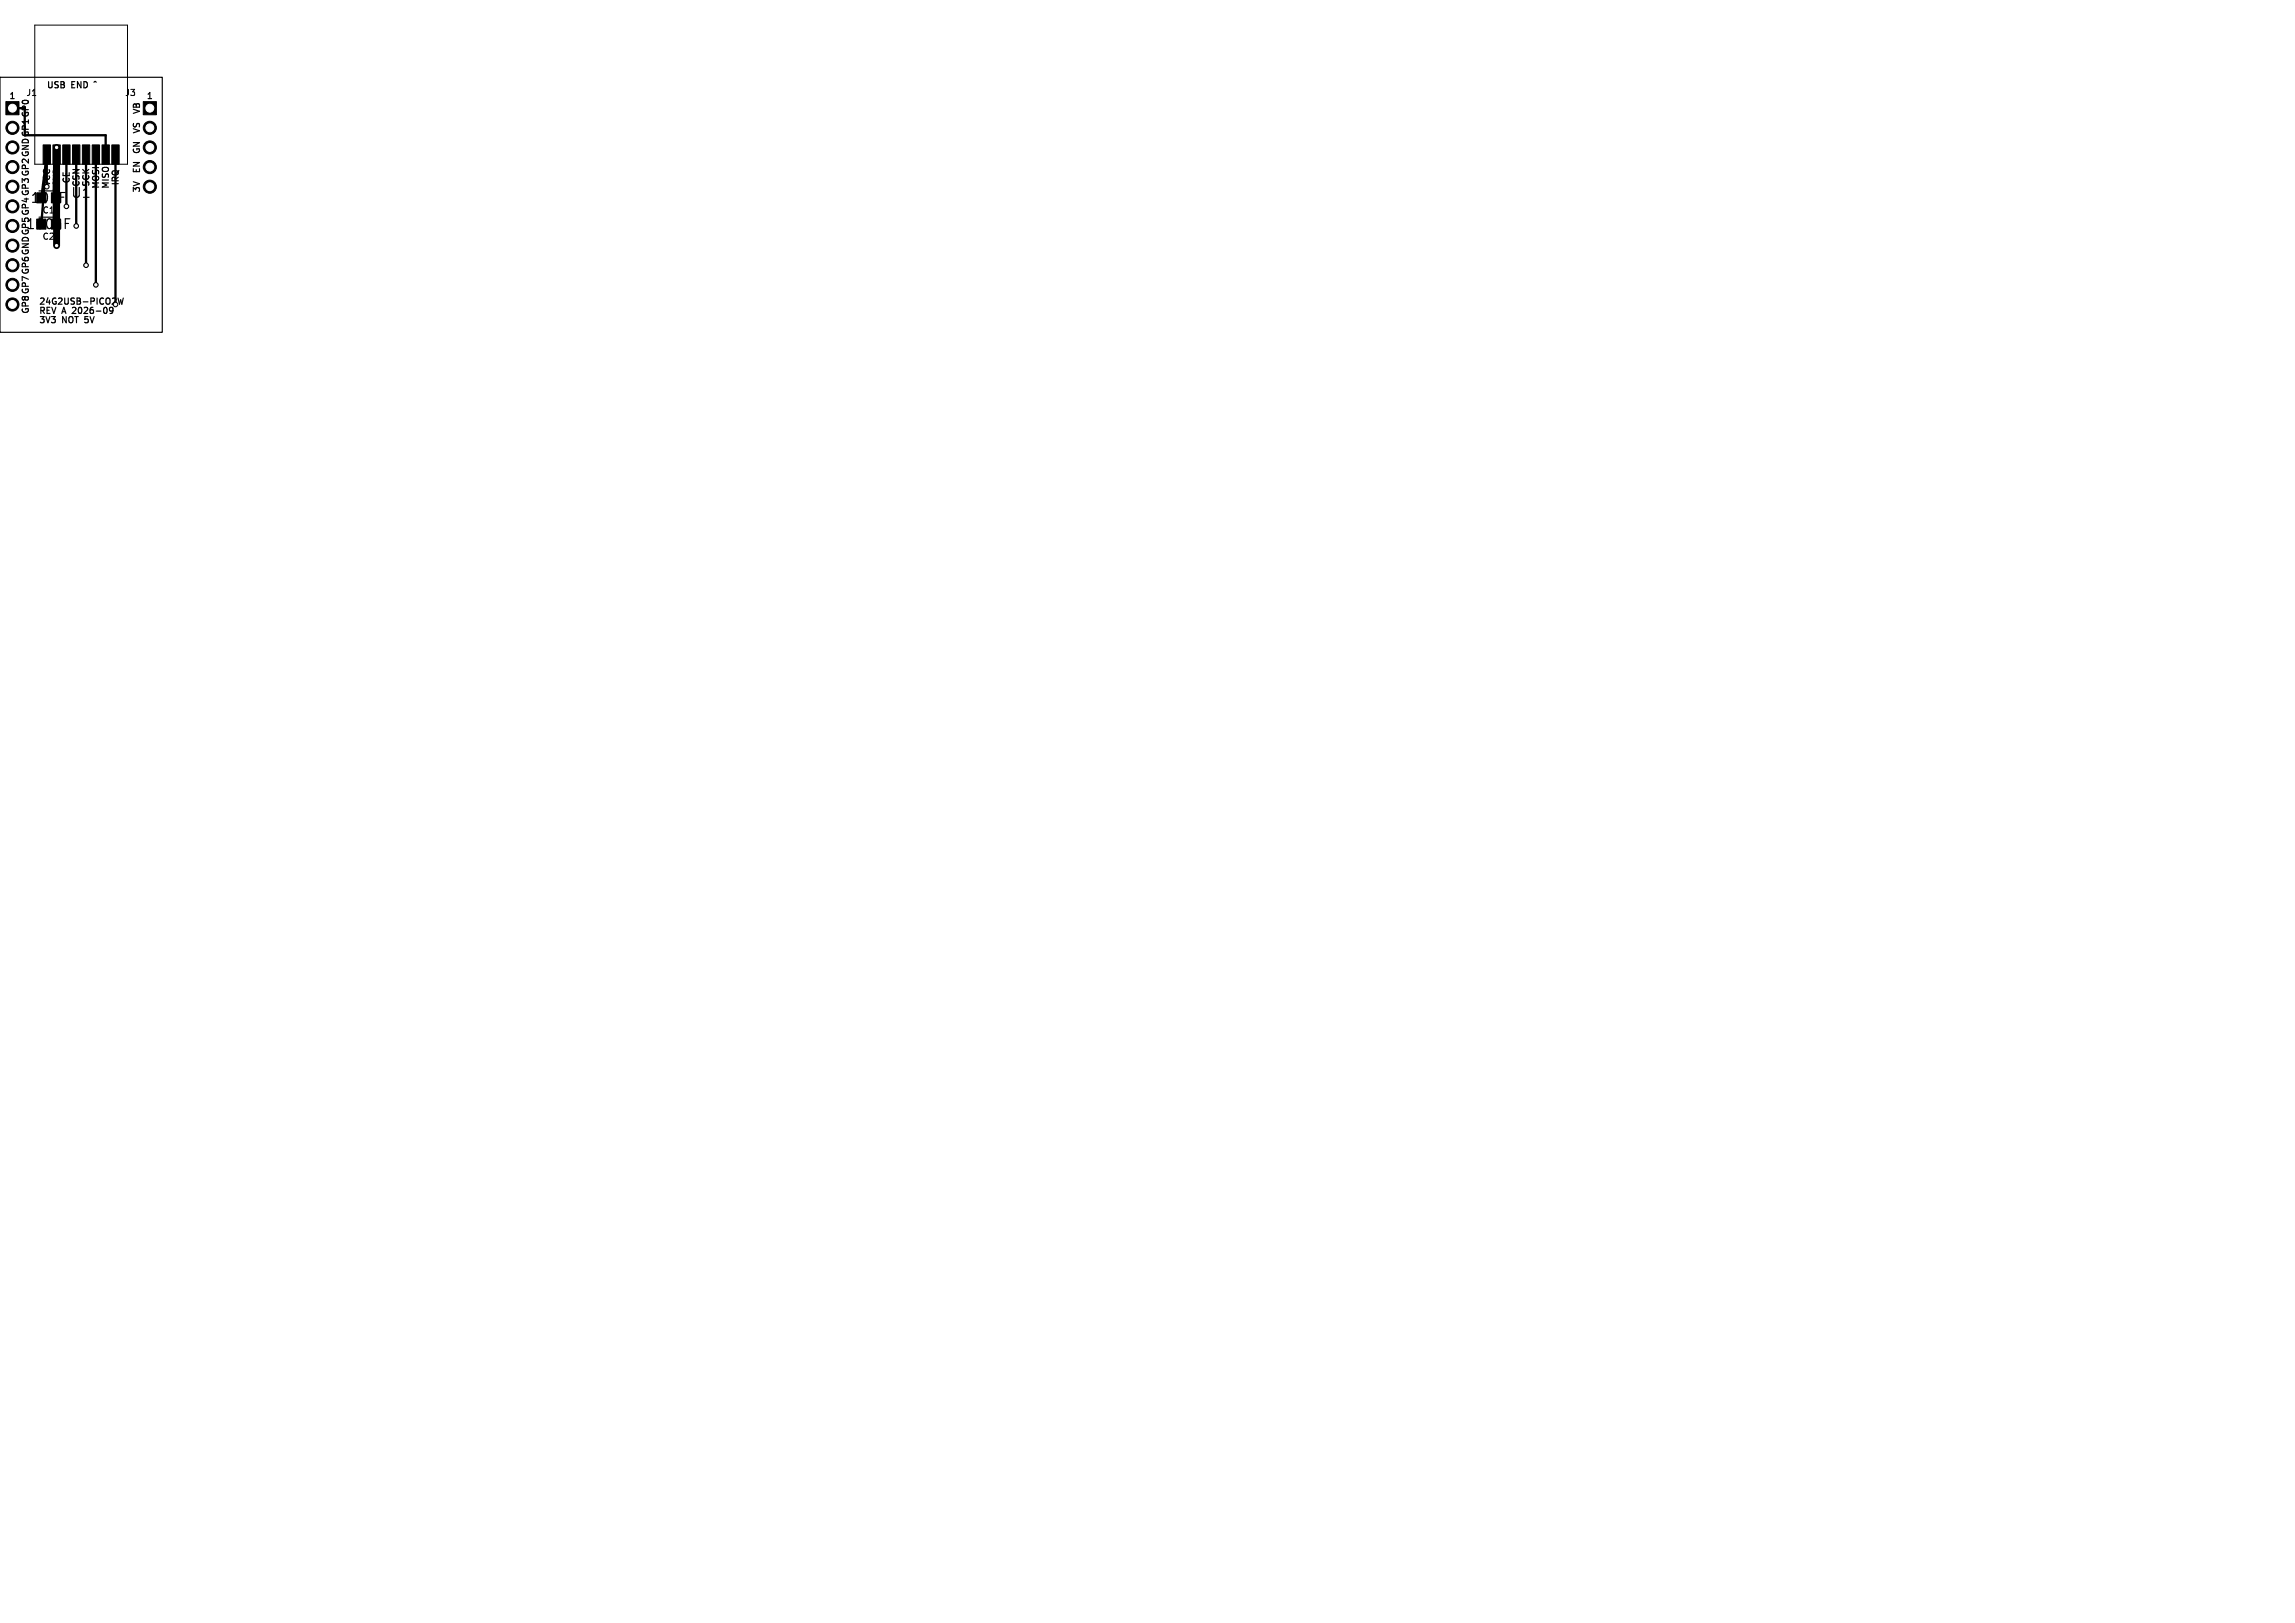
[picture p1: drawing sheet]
<svg xmlns="http://www.w3.org/2000/svg" width="297mm" height="210mm" viewBox="0 0 297 210" stroke-linecap="round" stroke-linejoin="round" font-family="sans-serif">
<defs><g id="words">
<g font-size="1.8">
<text x="3.3" y="29.9">100nF</text>
<text x="3.9" y="26.5">10uF</text>
<text x="9.1" y="25.8">U1</text>
</g>
<g font-size="1.1">
<text x="6" y="11.6">USB</text>
<text x="9.3" y="11.6">END</text>
<text x="12.6" y="11.6">^</text>
<text x="1.1" y="13">1</text>
<text x="3.3" y="12.6">J1</text>
<text x="16.1" y="12.6">J3</text>
<text x="18.3" y="17.4" transform="rotate(-90 18.3 17.4)">VS</text>
<text x="18.3" y="14.9" transform="rotate(-90 18.3 14.9)">VB</text>
<text x="18.9" y="13">1</text>
<text x="9.2" y="23.9" transform="rotate(-90 9.2 23.9)">CE</text>
<text x="18.3" y="22.5" transform="rotate(-90 18.3 22.5)">EN</text>
<text x="18.3" y="20" transform="rotate(-90 18.3 20)">GN</text>
<text x="5.4" y="27.8">C1</text>
<text x="7.9" y="24.3" transform="rotate(-90 7.9 24.3)">GND</text>
<text x="10.5" y="24.3" transform="rotate(-90 10.5 24.3)">CSN</text>
<text x="11.8" y="24.3" transform="rotate(-90 11.8 24.3)">SCK</text>
<text x="13" y="24.5" transform="rotate(-90 13 24.5)">MOSI</text>
<text x="14.3" y="24.5" transform="rotate(-90 14.3 24.5)">MISO</text>
<text x="15.6" y="24.1" transform="rotate(-90 15.6 24.1)">IRQ</text>
<text x="18.3" y="25" transform="rotate(-90 18.3 25)">3V</text>
<text x="5.4" y="31.2">C2</text>
<text x="3.9" y="40.7" transform="rotate(-90 3.9 40.7)">GP8 GP7 GP6 GNDGP5 GP4 GP3 GP2 GNDGP1 GP0</text>
<text x="5" y="40.8">REV</text>
<text x="8.1" y="40.8">A</text>
<text x="9.7" y="40.8">2026-09</text>
<text x="5" y="42">3V3</text>
<text x="8.1" y="42">NOT</text>
<text x="11.3" y="42">5V</text>
</g>
<g font-size="1.1" fill="#fff">
<text x="6.7" y="24.2" transform="rotate(-90 6.7 24.2)">VCC</text>
<text x="5" y="39.6">24G2USB-PICO2W</text>
</g>
</g></defs>
<g fill="#000" stroke="#000" stroke-width=".13">
<path d="M.8 13.2h1.7v1.7h-1.7zM18.5 13.2h1.7v1.7h-1.7zM5.6 18.8h.9v2.5h-.9zM6.8 18.8h1v2.5h-1zM8.1 18.8h1v2.5h-1zM9.4 18.8h.9v2.5h-.9zM10.7 18.8h.9v2.5h-.9zM11.9 18.8h1v2.5h-1zM13.2 18.8h.9v2.5h-.9zM14.5 18.8h.9v2.5h-.9z"/>
<circle cx="1.6" cy="19.1" r=".85"/>
<circle cx="1.6" cy="16.5" r=".85"/>
<circle cx="7.3" cy="19.1" r=".3"/>
<circle cx="19.4" cy="16.5" r=".85"/>
<circle cx="19.4" cy="19.1" r=".85"/>
<circle cx="1.6" cy="24.2" r=".85"/>
<circle cx="1.6" cy="31.8" r=".85"/>
<circle cx="1.6" cy="26.7" r=".85"/>
<circle cx="1.6" cy="29.2" r=".85"/>
<circle cx="1.6" cy="21.6" r=".85"/>
<circle cx="1.6" cy="39.4" r=".85"/>
<circle cx="1.6" cy="34.3" r=".85"/>
<circle cx="1.6" cy="36.9" r=".85"/>
<circle cx="7.3" cy="31.8" r=".3"/>
<circle cx="8.6" cy="26.7" r=".3"/>
<circle cx="9.9" cy="29.2" r=".3"/>
<circle cx="11.1" cy="34.3" r=".3"/>
<circle cx="12.4" cy="36.9" r=".3"/>
<circle cx="14.9" cy="39.4" r=".3"/>
<circle cx="19.4" cy="21.6" r=".85"/>
<circle cx="19.4" cy="24.2" r=".85"/>
</g>
<path d="M1.6 14h1.6v3.5h10.5v2.5M6.1 20l-.7 5.6M6.1 20l-.7 9M6.1 20v4.2M8.6 20v6.7M9.9 20v9.2M11.1 20v14.3M12.4 20v16.9M14.9 20v19.4" fill="none" stroke="#000" stroke-width=".3"/>
<path d="M7.3 19.1v12.7M7.3 25.6v-5.6v9" fill="none" stroke="#000" stroke-width=".9"/>
<path d="M0 10h21v33h-21zM12.3 10.5l-.1 .1M8.4 28.9h.5M8.4 28.3h.7M14.2 39.9v.2l.1 .2h.2l.1-.2M14.6 39.9v.5l-.1 .1-.3 .1M15.3 38.6l.2 .8 .1-.6 .2 .6 .2-.8M9.8 40.1l-.5 .5h.5" fill="none" stroke="#000" stroke-width=".15"/>
<path d="M4.5 3.3h12v18h-12z" fill="none" stroke="#000" stroke-width=".13"/>
<g fill="#fff" stroke="#fff" stroke-width=".13">
<circle cx="7.3" cy="31.8" r=".15"/>
<circle cx="7.3" cy="19.1" r=".15"/>
<circle cx="8.6" cy="26.7" r=".15"/>
<circle cx="9.9" cy="29.2" r=".15"/>
<circle cx="11.1" cy="34.3" r=".15"/>
<circle cx="12.4" cy="36.9" r=".15"/>
<circle cx="1.6" cy="14" r=".51"/>
<circle cx="1.6" cy="16.5" r=".51"/>
<circle cx="1.6" cy="19.1" r=".51"/>
<circle cx="1.6" cy="21.6" r=".51"/>
<circle cx="1.6" cy="24.2" r=".51"/>
<circle cx="1.6" cy="26.7" r=".51"/>
<circle cx="1.6" cy="29.2" r=".51"/>
<circle cx="1.6" cy="31.8" r=".51"/>
<circle cx="1.6" cy="34.3" r=".51"/>
<circle cx="1.6" cy="36.9" r=".51"/>
<circle cx="1.6" cy="39.4" r=".51"/>
<circle cx="19.4" cy="14" r=".51"/>
<circle cx="19.4" cy="16.5" r=".51"/>
<circle cx="19.4" cy="19.1" r=".51"/>
<circle cx="19.4" cy="21.6" r=".51"/>
<circle cx="19.4" cy="24.2" r=".51"/>
</g>
<use href="#words"/>
</svg>
